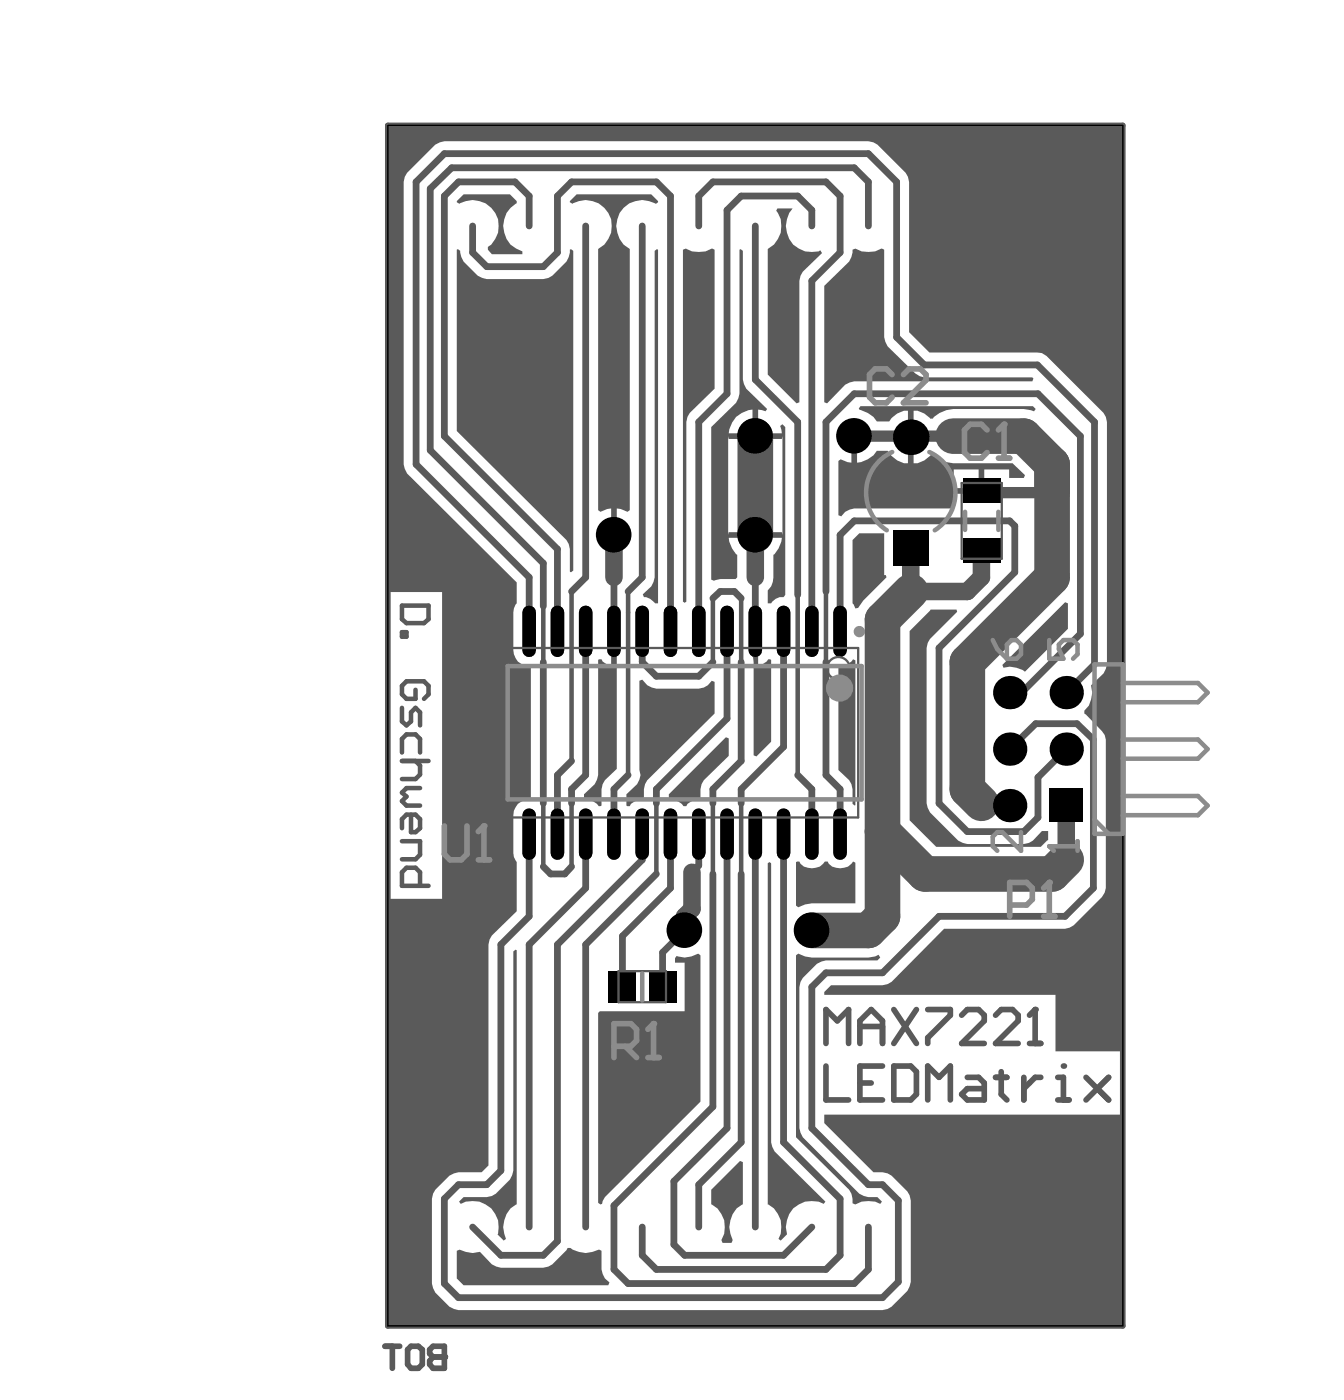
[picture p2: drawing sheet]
<svg xmlns="http://www.w3.org/2000/svg" width="101mm" height="105mm" viewBox="0 0 101 105" stroke-linecap="round" stroke-linejoin="round" font-family="sans-serif">
<g fill="#5a5a5a">
<path d="M51.1 18.7l.2-.1a2.07 2.07 0 0 0 2 0l.2 .1v10.4l-1.9 1.8-.3 .7v13.4l-.1 .1-.1-.1z"/>
<path d="M49 18.8l.1-.2 .1 .1v26.5h-.2a1.09 1.09 0 0 0-.8-.5l-.1-.2 .6-.6 .3-.7z"/>
<path d="M45.7 47.3h.4v2.5h-.1l.1 .2v7.5a2.32 2.32 0 0 0-1.1 2.8h-.2a1.27 1.27 0 0 0-1-.5l-.1-.1v-.3l.8-.7 .2-.7v-8.6l.3-.1a.96 .96 0 0 0 .7 .5z"/>
<path d="M75 49.8l4.7-4.7 .2 .1v1.9l-3.2 3.2a1.93 1.93 0 0 0-1.6-.3z"/>
<path d="M59.5 64.5h.3a1.15 1.15 0 0 0 1.9 0h.2a1.15 1.15 0 0 0 1.9 0l.2 .1v3h-3.3l-.5 .1-.5 .2-.2-.1z"/>
<path d="M59.5 71.5l.2-.1 .5 .2 .5 .1h4.3l.7-.2 .1 .2-.2 .2h-3.8l-.3 .1-.4 .1-1 1.1-.3 .7v10.5l.1 .4 .2 .3 4.2 4.2 .7 .3h.6l.4 .3-.2 .2a1.98 1.98 0 0 0-1.8 0h-.2l-.1-.8-.2-.3-4-3.9z"/>
<path d="M57.4 64.6l.2-.1 .1 .1v20.9l.2 .7 3.8 3.7-.1 .2a1.93 1.93 0 0 0-2.1 .2 1.93 1.93 0 0 0-.6 2.1l-.5 .4-.2-.1a1.87 1.87 0 0 0-.8-2.6z"/>
<path d="M62.7 50l.1-.2a1.27 1.27 0 0 0 1-.5l.2 .1v10.8h-.2a2.17 2.17 0 0 0-1.1-2.6z"/>
<path d="M63.8 40.4l.5-.5h1.8v3.1h.2v.2l-1.7 1.7-.4 .6h-.2l-.2-.3z"/>
<path d="M58.2 15.6h1.1a1.93 1.93 0 0 0-.2 2.4 1.93 1.93 0 0 0 2.3 .7l.1 .2-1.4 1.4-.3 .7v9.1l-.2 .1-2.2-2.2v-9.4a1.92 1.92 0 0 0 .7-2.8z"/>
<path d="M56.3 47.3h.4v2.5a1.13 1.13 0 0 0 .8-.5l.2 .1v6.1l-1.1 1.1-.2-.1v-6.5l.1-.2h-.1l-.1-.6z"/>
<path d="M44.7 75.8l.2-.1h6.3v-3.7h-.7v-.3l.1-.2a1.7 1.7 0 0 0 1.6-.1l.2 .1v10.9l-7.1 7.2-.3 .5h-.1l-.2-.1z"/>
<path d="M50 59.4l4.3-4.2 .2 .1v1.3l-1.8 1.8-.3 .7v.6l-.1 .1a1.09 1.09 0 0 0-1 .5h-.2a1.27 1.27 0 0 0-.9-.5l-.2-.1z"/>
<path d="M47.8 50.9h.2l.4 .4 .7 .2h3.2l.6-.2 .3-.4 .3 .1v2.4l-5.1 5-.2 .7v.6l-.2 .1a1.09 1.09 0 0 0-.9 .5h-.2v-.9l.8-.7 .2-.7-.1-.4z"/>
<path d="M42.6 15.1l.5-.6h5.6l.5 .6-.1 .2a1.95 1.95 0 0 0-2.8 .7 1.95 1.95 0 0 0 .8 2.6v19.6l-.2 .1-.8-.2v1.9h-.4v-1.9l-.8 .2-.2-.1v-19.6a1.94 1.94 0 0 0 .8-2.6 1.94 1.94 0 0 0-2.7-.7z"/>
<path d="M38.4 71.2l.2-.1h.1v19a1.9 1.9 0 0 0-.8 2.6l-.2 .1-.5-.4a1.93 1.93 0 0 0-.6-2.1 1.93 1.93 0 0 0-2.1-.2l-.2-.2 .4-.3h1.7l.7-.3 1-1 .3-.7z"/>
<path d="M34.2 15.1l.5-.6h3.4l.6 .6v.1a1.95 1.95 0 0 0-1 2 1.95 1.95 0 0 0 1.4 1.6v.2h-2.3l-.3-.3v-.2a1.92 1.92 0 0 0 .5-2.7 1.92 1.92 0 0 0-2.6-.5z"/>
<path d="M53.2 89l2.2-2.1 .2 .1v3.1a1.9 1.9 0 0 0-.8 2.7l-.1 .2h-.7v-.2a1.88 1.88 0 0 0-.8-2.7z"/>
<path d="M63.8 18.7l.2-.1a2.07 2.07 0 0 0 2 0l.1 .1v6.5l.1 .4 .2 .3 2.1 2 .6 .3h8.1l.1 .1-.1 .2h-13.3l-.7 .3-1.3 1.4-.2-.1v-8.7l1.8-1.8 .2-.4z"/>
<path d="M69.6 45.6h2v.2l-2 2-.3 .7v11.6l.1 .4 .2 .3 2.1 2.1 .3 .2 .4 .1h4.2l.7-.3 .6-.7h.5v.7l-.5 .5h-7.9l-2-2v-14.2z"/>
<path d="M34.2 93.6l.2-.1a1.93 1.93 0 0 0 1.5 .2l.9 .9 .3 .2 .4 .1h3.1l.7-.3 1.2-1.2h.2a2.01 2.01 0 0 0 2.1 .1l.2 .1v1.4l.1 .3 .2 .4 .3 .3-.1 .2h-10.8l-.5-.5z"/>
<path d="M34.2 18.7l.1-.1 .1 .2 .3 .8 1 1 .7 .3h4.2l.4-.1 .3-.2 1.1-1 .1-.4 .1-.5 .1-.1 .2 .2v23.9l-.2 .1h-.1v-1.7l-.2-.7-8.2-8.1z"/>
<path d="M29 9.4h55v69.3h-5v-4.2h-17.3v-.3l.5-.5h3.8h.4l.3-.2 3.9-4h9.1l.6-.2 2.1-2.2 .3-.6v-11.2l-.1-.3-.2-.3-1.3-1.3v-.2a1.91 1.91 0 0 0 .5-1.9l1-.9 .2-.7v-18.1l-.1-.4-.1-.3-4.3-4.3-.4-.2h-8.4l-1.5-1.5v-11.3l-.2-.7-2.2-2.1-.6-.2h-31.8l-.6 .2-2.1 2.1-.3 .7v21.2l.3 .6 8.2 8.2v1.6l-.3 .3v.3v2.9a1.16 1.16 0 0 0 1.2 1.1l.1 .2v9.7l-.1 .1a1.16 1.16 0 0 0-1.2 1.2v2.8v.3l.3 .4v3.7l-1.9 1.8-.3 .7v16.5l-.5 .5h-1.7l-.7 .3-1 1-.3 .7v6.4l.3 .6 1 1.1 .7 .2h31.7h.4l.3-.2 1.2-1.2 .2-.7v-6.1l-.1-.3-.1-.3-1.2-1.2-.7-.3h-.7l-3.6-3.6v-.7h22.3v15.8h-55v-31.8l.2-.1h3.9v-23h-4.1z"/>
<path d="M64.4 30.4l-.2 .2 .1 .1a2.17 2.17 0 0 1 1.3 .8h.9a1.6 1.6 0 0 1 1.4-.8v4a1.77 1.77 0 0 1-1.5-1h-.8a2 2 0 0 1-1.5 .9v-2h-.4v2l-.8-.2-.2 .1v4.1h.2l.3-.3 .7-.2h7.4v-1.1h2.1v-.3h.2v-1.6h1.9v.7h1.1l.1-.2-1-.9h-4.4a2.06 2.06 0 0 1-1.4-.7h-.2a1.72 1.72 0 0 1-1.4 .7v-4a1.49 1.49 0 0 1 1.3 .6h.2a2.11 2.11 0 0 1 1.5-.7h5.3l.8 .2 .1-.2-.2-.2zM71.3 35.1h1.9v1.4h-1.9z"/>
<path d="M55.3 18.7v10.8l-.2 .6-1.9 1.9v11.4l.2 .1 .5-.2h1.1l.1-.1v-1.7a1.91 1.91 0 0 1-.6-1.2h4a1.91 1.91 0 0 1-.6 1.2v1.7a1.19 1.19 0 0 1-.5 1v1h.3a.96 .96 0 0 1 .9-.5l.1-.2v-12.5l-.2-.2-.1 .1 .1 .5h-1.8v-1.7l.6 .1 .1-.2-1.6-1.5-.1-.3-.1-.4v-9.6l-.2-.2zM55.1 31.2l.4-.3 .8-.2v1.7h-1.8l.3-.8zM54.5 32.6v.3h4v-.3v7.4v-.2h-4v.2z"/>
</g>
<g fill="none" stroke="#5a5a5a" stroke-width=".51">
<path d="M35.4 16.9v2l1 1.1h4.2l1.1-1.1v-4.2l1.1-1.1h6.3l1.1 1.1v32.6M39.6 16.9v-2.2l-1.1-1.1h-4.2l-1.1 1.1v17.9l8.5 8.5v6M43.8 16.9v26.3l-1 1.1M48 16.9v26.3l-1 1.1M52.3 16.9v-2.2l1-1.1h8.5l1 1.1v4.2l-2.1 2.1v26.7M56.5 16.9v11.5l3.2 3.2v12.9M60.7 16.9v-1.2l-1-1h-4.3l-1 1v13.8l-2.1 2.1v15.5M65 16.9v-3.3l-1.1-1h-30.1l-1.6 1.5v19.6l8.4 8.5v3.2M39.6 47.3v-4.1l-8.5-8.4v-21.2l2.1-2.1h31.8l2.1 2.1v11.6l2 2.1h8.5l4.3 4.3v18.1l-2.1 2.1M40.6 49.6v10.5M42.8 57l-1.1 1v4.2M43.8 47.3v10.7l-1 1.1v1"/>
<path d="M45.9 43.2v4.1M47 58l-1.1 1.1v3.1M48 47.3v2.3l1.1 1h3.2l1-1M53.3 44.8l.6-.5h1l.5 .5M54.4 47.3v6.5l-5.3 5.3v1M55.4 49.6v7.4l-2.1 2.1v1M56.5 43.2v4.1M58.6 47.3v8.6l-3.2 3.2v1M59.7 58l1 1.1v3.1M61.8 44.3v-12.7l2.1-2.1h13.7l3.2 3.1v14.8l-4.4 4.4h-.9M61.8 49.6v8.4l1 1.1v3.3M62.8 47.3v-7.3l1.1-1h11.6l.4 .4v3.4l-5.7 5.7v11.6l2.2 2.1h4.2l1-1v-3l2.2-2.1"/>
<path d="M75.5 56.1l2-1.9h3.1l1.2 1.1v11.2l-2.1 2.1h-9.5l-4.2 4.2h-4.2l-1.1 1.1v10.5l4.3 4.3h1l1.2 1.1v6.1l-1.2 1.2h-31.7l-1.1-1v-6.4l1.1-1h2.1l1.1-1.1v-16.9l2.1-2.1v-6.2M40.6 64.9l.6 .5h1l.6-.5M43.8 62.2v4.3l-4.2 4.2v21.1M48 62.2v2.2l-6.3 6.3v22.2l-1.1 1h-3.1l-2.1-2.1M49.1 65.4l-5.3 5.3v21.1M50.2 62.2v4.3l-3.6 3.6v3.8M51.2 69.6l-1.6 1.7v2.6M52.3 62.4v2.4l-.5 .5M53.3 65.4v17.4l-7.4 7.4v4.8l1.1 1.1h16.9l1.1-1.1v-3.2M54.4 62.2v22.2l-4 4v4.7l.8 .8h7.4l2.1-2.1M55.4 65.4v20.1l-3.1 3.2v3.1M56.5 62.2v29.6"/>
<path d="M58.6 62.2v23.3l4.2 4.2v4.2l-1 1.1h-12.7l-1.1-1.1v-2.1"/>
</g>
<path d="M63.9 32.6h4.2v.1l.1-.1h3.1M73.4 36.9h5.3M68.1 41l.2 .2" fill="none" stroke="#5a5a5a" stroke-width=".85"/>
<path d="M45.9 40v3.2M56.5 40v3.2M68.1 41v3.3h4.3l1-1.1v-2M51.8 65.3v2.7l-.6 .6v1l-.2-.2M73.4 60.1h2.1M79.8 60.3v4.1" fill="none" stroke="#5a5a5a" stroke-width="1.3"/>
<path d="M40.6 45.4v4.2M42.8 44.3v12.7M47 44.3v13.7M53.3 44.8v4.8M55.4 44.8v4.8M59.7 44.5v13.5M61.8 44.3v5.3M40.6 60.1v4.8M42.8 60.1v4.8M49.1 60.1v5.3M53.3 60.1v5.3M55.4 60.1v5.3" fill="none" stroke="#5a5a5a" stroke-width=".34"/>
<path d="M56.5 32.6v7.4M71.3 32.6h5.3l2.1 2.2v8.4l-6.3 6.4v9.5l1 1M68.1 44.3l-2.1 2.1v22.2l-1 1h-4.3M66 62.2l3.2 3.2h9.5l1.1-1" fill="none" stroke="#5a5a5a" stroke-width="2.7"/>
<path d="M33.2 100.8v1.6h-.8l-.3-.3v-.2l.3-.3h.8" fill="none" stroke="#5a5a5a" stroke-width=".42"/>
<circle cx="33.2" cy="101.6" r=".21" fill="#5a5a5a"/>
<g fill="none" stroke="#5a5a5a" stroke-width=".42">
<path d="M61.8 79.8v2.5h1.7M66 79.8h-1.7v2.5h1.7M66.9 79.8h1.2l.5 .4v1.7l-.5 .4h-1.2zM64.3 81.1h.9M69.4 82.3v-2.5l.8 .8 .9-.8v2.5M72.4 80.6h.8l.4 .5v1.2h-1.2l-.5-.4 .5-.4h1.2M74.5 80.6h.8M74.9 80.2v1.7l.4 .4M76.6 80.6v1.7M77.9 80.6h-.5l-.8 .9M79.1 82.3h.9M79.1 80.6h.5v1.7"/>
<path d="M28.8 100.8h1.1M29.4 100.8v1.6M30.5 101l.2-.2h.6l.3 .2v1.1l-.3 .3h-.6l-.2-.3zM33.2 100.8h-.8l-.3 .2v.3l.3 .3h.8"/>
</g>
<path d="M30.1 45.3h2v1l-.4 .3h-1.3l-.3-.3zM30.1 47.3h.3v.3h-.3zM30.1 53v1l.3 .3 .3-.3v-.7l.4-.3 .3 .3v1M30.1 56.3v-1l.3-.3h.7l.3 .3v1M30.1 57h2M31.1 51.6v.7h-.7l-.3-.3v-.7l.3-.3h1.3l.4 .3v.7l-.4 .3M31.1 57l.3 .3v.7l-.3 .3h-1M31.4 59h-1l-.3 .3 .3 .3-.3 .4 .3 .3h1M30.1 63h1.3v1l-.3 .3h-1M30.7 61v1.3h.4l.3-.3v-.7l-.3-.3h-.7l-.3 .3v.7M31.4 66.3v-1l-.3-.4h-.7l-.3 .4v1h2" fill="none" stroke="#5a5a5a" stroke-width=".34"/>
<circle cx="79.6" cy="79.8" r=".21" fill="#5a5a5a"/>
<path d="M61.8 78.1v-2.5l.8 .8 .9-.8v2.5M64.3 78.1v-1.7l.9-.8 .8 .8v1.7M64.3 76.8h1.7M66.9 75.6l1.7 2.5M68.6 75.6l-1.7 2.5M69.4 75.6h1.7v.4l-1.7 1.7v.4M71.9 76l.5-.4h.8l.4 .4v.4l-1.7 1.7h1.7M74.5 76l.4-.4h.8l.5 .4v.4l-1.7 1.7h1.7M77 78.1h.9M77.4 75.6v2.5M81.2 80.6l1.7 1.7M82.9 80.6l-1.7 1.7" fill="none" stroke="#5a5a5a" stroke-width=".42"/>
<circle cx="77.4" cy="75.6" r=".21" fill="#5a5a5a"/>
<path d="M77.4 75.6l-.4 .4" fill="none" stroke="#5a5a5a" stroke-width=".42"/>
<g fill="#000">
<circle cx="56.5" cy="32.6" r="1.33"/>
<circle cx="63.9" cy="32.6" r="1.33"/>
<circle cx="68.1" cy="32.7" r="1.33"/>
<circle cx="45.9" cy="40" r="1.33"/>
<circle cx="56.5" cy="40" r="1.33"/>
<circle cx="75.5" cy="51.8" r="1.25"/>
<circle cx="75.5" cy="56.1" r="1.25"/>
<circle cx="79.8" cy="51.8" r="1.25"/>
<circle cx="79.8" cy="56.1" r="1.25"/>
<circle cx="51.2" cy="69.6" r="1.33"/>
<circle cx="60.7" cy="69.6" r="1.33"/>
<circle cx="75.5" cy="60.3" r="1.25"/>
</g>
<g fill="#000">
<path d="M66.8 39.7h2.7v2.6h-2.7z" fill-rule="evenodd"/>
<path d="M78.5 59h2.5v2.5h-2.5z" fill-rule="evenodd"/>
</g>
<path d="M41.7 45.8v2.9M45.9 45.8v2.9M48 45.8v2.9M52.3 45.8v2.9M58.6 45.8v2.9M62.8 45.8v2.9M41.7 61v2.8M45.9 61v2.8M48 61v2.8M52.3 61v2.8M58.6 61v2.8M62.8 61v2.8" fill="none" stroke="#5a5a5a" stroke-width="1"/>
<g fill="#5a5a5a">
<path d="M72 35.8h2.9v1.8h-2.9z" fill-rule="evenodd"/>
<path d="M72 40.3h2.9v1.9h-2.9z" fill-rule="evenodd"/>
</g>
<path d="M56.5 45.8v2.9M60.7 45.8v2.9M56.5 61v2.8M60.7 61v2.8" fill="none" stroke="#5a5a5a" stroke-width="1"/>
<g fill="#5a5a5a">
<path d="M45.5 72.7h2.1v2.3h-2.1z" fill-rule="evenodd"/>
<path d="M48.6 72.7h2v2.3h-2z" fill-rule="evenodd"/>
</g>
<path d="M39.6 45.8v2.9M43.8 45.8v2.9M50.2 45.8v2.9M54.4 45.8v2.9M39.6 61v2.8M43.8 61v2.8M50.2 61v2.8M54.4 61v2.8" fill="none" stroke="#5a5a5a" stroke-width="1"/>
<g fill="none" stroke="#000" stroke-width="1">
<path d="M39.6 45.8v2.9M41.7 45.8v2.9M43.8 45.8v2.9M45.9 45.8v2.9M48 45.8v2.9M50.2 45.8v2.9M52.3 45.8v2.9M54.4 45.8v2.9M56.5 45.8v2.9M58.6 45.8v2.9M60.7 45.8v2.9M62.8 45.8v2.9"/>
<path d="M39.6 61v2.8M41.7 61v2.8M43.8 61v2.8M45.9 61v2.8M48 61v2.8M50.2 61v2.8M52.3 61v2.8M54.4 61v2.8M56.5 61v2.8M58.6 61v2.8M60.7 61v2.8M62.8 61v2.8"/>
</g>
<g fill="#000">
<path d="M72 35.8h2.9v1.8h-2.9z" fill-rule="evenodd"/>
<path d="M72 40.3h2.9v1.9h-2.9z" fill-rule="evenodd"/>
<path d="M45.5 72.7h2.1v2.3h-2.1z" fill-rule="evenodd"/>
<path d="M48.6 72.7h2v2.3h-2z" fill-rule="evenodd"/>
</g>
<path d="M29 9.4h55v89.8h-55z" fill="none" stroke="#000" stroke-width=".07"/>
<g fill="none" stroke="#5a5a5a" stroke-width=".17">
<path d="M71.9 36.1h3v5.7h-3zM38.2 48.5h26v12.7h-26zM46.3 72.7h3.5v2.3h-3.5z"/>
<circle cx="62.7" cy="50" r=".85"/>
</g>
<path d="M29 9.4h55v89.8h-55z" fill="none" stroke="#5a5a5a" stroke-width=".42"/>
<path d="M72.2 38.3v1.4M74.7 38.3v1.4M38 49.8h26.5v10h-26.5zM81.9 49.7h2.1v12.7h-2.1zM84 59.6h5.6l.7 .7-.7 .7h-5.6M84 55.3h5.6l.7 .8-.7 .7h-5.6M84 51.1h5.6l.7 .7-.7 .8h-5.6M48 72.8v2.1M76.4 62.3v1.4l-1.4-1.4h-.4l-.3 .3v.7l.3 .4M78.5 63.3h2.1M80.6 63v.7M81.9 61.3l1 1.1" fill="none" stroke="#8c8c8c" stroke-width=".34"/>
<circle cx="78.5" cy="63.3" r=".17" fill="#8c8c8c"/>
<path d="M78.5 63.3l.3 .4" fill="none" stroke="#8c8c8c" stroke-width=".34"/>
<path d="M75.5 67.7h1.3l.4-.4v-.8l-.4-.5h-1.3v2.6M78.1 68.6h.8M78.5 66v2.6" fill="none" stroke="#8c8c8c" stroke-width=".42"/>
<circle cx="78.5" cy="66" r=".21" fill="#8c8c8c"/>
<path d="M73.8 32.2l-.4-.4h-.8l-.4 .4v1.7l.4 .4h.8l.4-.4M74.7 34.3h.8M75.1 31.8v2.5M78.5 66l-.4 .5" fill="none" stroke="#8c8c8c" stroke-width=".42"/>
<path d="M74.3 47.9l.3 .7 .7 .7M75.3 48.2l.4-.3h.3l.4 .3v.8l-.4 .3h-.7zM78.5 47.9v1.4h1.1l-.4-.7v-.4l.4-.3h.7l.3 .3v.8l-.3 .3" fill="none" stroke="#8c8c8c" stroke-width=".34"/>
<circle cx="75.1" cy="31.8" r=".21" fill="#8c8c8c"/>
<path d="M75.1 31.8l-.4 .4M45.9 78.3h1.3l.4-.4v-.9l-.4-.4h-1.3v2.5M46.8 78.3l.8 .8M48.5 79.1h.8M48.9 76.6v2.5" fill="none" stroke="#8c8c8c" stroke-width=".42"/>
<circle cx="48.9" cy="76.6" r=".21" fill="#8c8c8c"/>
<path d="M33.2 61.8v2.1l.5 .5h.8l.4-.5v-2.1M35.8 64.4h.8M36.2 61.8v2.6M48.9 76.6l-.4 .4" fill="none" stroke="#8c8c8c" stroke-width=".42"/>
<circle cx="36.2" cy="61.8" r=".21" fill="#8c8c8c"/>
<g fill="none" stroke="#8c8c8c" stroke-width=".42">
<path d="M66.7 28l-.4-.4h-.8l-.5 .4v1.7l.5 .4h.8l.4-.4M67.6 28l.4-.4h.9l.4 .4v.5l-1.7 1.6h1.7M36.2 61.8l-.4 .4"/>
<circle cx="64.3" cy="47.3" r=".21"/>
</g>
<path d="M66.7 33.8a3.3 3.3 0 0 0-.4 5.9M69.5 33.8a3.3 3.3 0 0 1 .4 5.9" fill="none" stroke="#8c8c8c" stroke-width=".34"/>
<circle cx="62.8" cy="51.5" r=".51" fill="none" stroke="#8c8c8c" stroke-width="1"/>
</svg>
